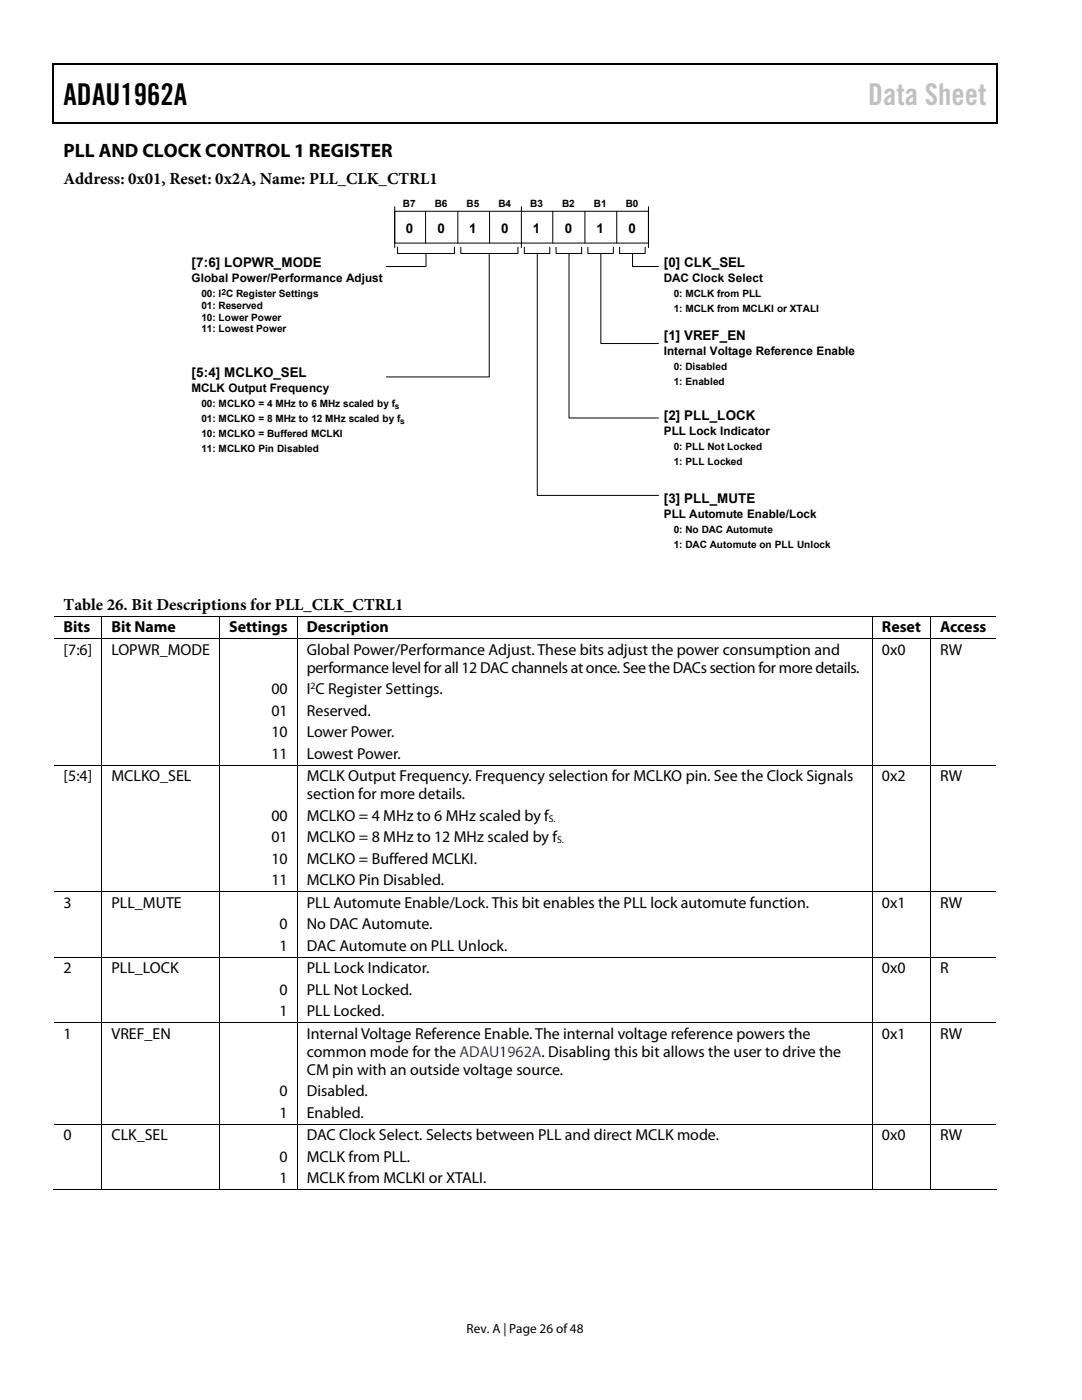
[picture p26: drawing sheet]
<svg xmlns="http://www.w3.org/2000/svg" width="216mm" height="279mm" viewBox="0 0 216 279" stroke-linecap="round" stroke-linejoin="round" font-family="sans-serif">
<defs><g id="words">
<text font-size="6" x="12.7" y="21">ADAU1962A</text>
<text font-size="6" fill="#c0c0c0" x="173.2" y="21">Data Sheet</text>
<text font-size="3.9" x="12.7" y="31.3">PLL AND CLOCK CONTROL 1 REGISTER</text>
<g font-size="3.3">
<text x="12.7" y="36.8">Address: 0x01, Reset: 0x2A, Name: PLL_CLK_CTRL1</text>
<text x="12.7" y="121.6">Table 26. Bit Descriptions for PLL_CLK_CTRL1</text>
</g>
<g font-size="3.2">
<text x="12.7" y="126.2">Bits</text>
<text x="12.7" y="130.7">[7:6]</text>
<text x="22.2" y="130.7">LOPWR_MODE</text>
<text x="22.2" y="126.2">Bit Name</text>
<text x="45.7" y="126.2">Settings</text>
<text x="61.2" y="126.2">Description</text>
<text x="61.2" y="130.7">Global Power/Performance Adjust. These bits adjust the power consumption and</text>
<text x="176" y="126.2">Reset</text>
<text x="176" y="130.7">0x0</text>
<text x="187.6" y="126.2">Access</text>
<text x="187.6" y="130.7">RW</text>
<text x="61.2" y="134.3">performance level for all 12 DAC channels at once. See the DACs section for more details.</text>
<text x="54.1" y="138.6">00</text>
<text x="54.1" y="142.9">01</text>
<text x="61.2" y="142.9">Reserved.</text>
<text x="61.2" y="138.6">I C Register Settings.</text>
<text x="54.1" y="147.2">10</text>
<text x="61.2" y="147.2">Lower Power.</text>
<text x="12.7" y="155.9">[5:4]</text>
<text x="22.2" y="155.9">MCLKO_SEL</text>
<text x="54.1" y="151.5">11</text>
<text x="61.2" y="151.5">Lowest Power.</text>
<text x="61.2" y="156">MCLK Output Frequency. Frequency selection for MCLKO pin. See the Clock Signals</text>
<text x="176" y="155.9">0x2</text>
<text x="187.6" y="155.9">RW</text>
<text x="61.2" y="159.5">section for more details.</text>
<text x="54.1" y="163.8">00</text>
<text x="61.2" y="163.8">MCLKO = 4 MHz to 6 MHz scaled by f</text>
<text x="54.1" y="168.1">01</text>
<text x="54.1" y="172.4">10</text>
<text x="61.2" y="168.1">MCLKO = 8 MHz to 12 MHz scaled by f</text>
<text x="61.2" y="172.4">MCLKO = Buffered MCLKI.</text>
<text x="54.1" y="176.7">11</text>
<text x="61.2" y="176.7">MCLKO Pin Disabled.</text>
<text x="12.7" y="181.2">3</text>
<text x="22.2" y="181.2">PLL_MUTE</text>
<text x="55.8" y="185.5">0</text>
<text x="61.2" y="181.2">PLL Automute Enable/Lock. This bit enables the PLL lock automute function.</text>
<text x="61.2" y="185.5">No DAC Automute.</text>
<text x="176" y="181.2">0x1</text>
<text x="187.6" y="181.2">RW</text>
<text x="55.8" y="189.8">1</text>
<text x="61.2" y="189.8">DAC Automute on PLL Unlock.</text>
<text x="12.7" y="194.2">2</text>
<text x="22.2" y="194.2">PLL_LOCK</text>
<text x="61.2" y="194.2">PLL Lock Indicator.</text>
<text x="176" y="194.2">0x0</text>
<text x="187.6" y="194.2">R</text>
<text x="55.8" y="198.5">0</text>
<text x="55.8" y="202.8">1</text>
<text x="61.2" y="202.8">PLL Locked.</text>
<text x="61.2" y="198.5">PLL Not Locked.</text>
<text x="12.7" y="207.3">1</text>
<text x="22.2" y="207.3">VREF_EN</text>
<text x="61.2" y="207.3">Internal Voltage Reference Enable. The internal voltage reference powers the</text>
<text x="176" y="207.3">0x1</text>
<text x="187.6" y="207.3">RW</text>
<text x="61.2" y="210.9">common mode for the ADAU1962A. Disabling this bit allows the user to drive the</text>
<text x="61.2" y="214.5">CM pin with an outside voltage source.</text>
<text x="55.8" y="218.8">0</text>
<text x="61.2" y="218.8">Disabled.</text>
<text x="12.7" y="227.6">0</text>
<text x="22.2" y="227.6">CLK_SEL</text>
<text x="55.8" y="223.1">1</text>
<text x="61.2" y="227.6">DAC Clock Select. Selects between PLL and direct MCLK mode.</text>
<text x="61.2" y="223.1">Enabled.</text>
<text x="176" y="227.6">0x0</text>
<text x="187.6" y="227.6">RW</text>
<text x="55.8" y="231.9">0</text>
<text x="61.2" y="231.9">MCLK from PLL.</text>
<text x="55.8" y="236.2">1</text>
<text x="61.2" y="236.2">MCLK from MCLKI or XTALI.</text>
</g>
<g font-size="2.7">
<text x="81" y="46.6">0</text>
<text x="87.3" y="46.6">0</text>
<text x="93.6" y="46.6">1</text>
<text x="100" y="46.6">0</text>
<text x="106.3" y="46.6">1</text>
<text x="112.7" y="46.6">0</text>
<text x="119" y="46.6">1</text>
<text x="125.4" y="46.6">0</text>
<text x="38.2" y="53.3">[7:6] LOPWR_MODE</text>
<text x="132.5" y="53.3">[0] CLK_SEL</text>
<text x="132.5" y="67.8">[1] VREF_EN</text>
<text x="38.2" y="75.1">[5:4] MCLKO_SEL</text>
<text x="132.5" y="83.8">[2] PLL_LOCK</text>
<text x="132.5" y="100.4">[3] PLL_MUTE</text>
</g>
<text font-size="2.6" x="93.1" y="266">Rev. A | Page 26 of 48</text>
<g font-size="2.3">
<text x="38.2" y="56.3">Global Power/Performance Adjust</text>
<text x="132.5" y="56.3">DAC Clock Select</text>
<text x="132.5" y="70.8">Internal Voltage Reference Enable</text>
<text x="38.2" y="78.1">MCLK Output Frequency</text>
<text x="132.5" y="86.8">PLL Lock Indicator</text>
<text x="132.5" y="103.4">PLL Automute Enable/Lock</text>
</g>
<g font-size="2">
<text x="80.4" y="41.2">B7</text>
<text x="86.8" y="41.2">B6</text>
<text x="93.1" y="41.2">B5</text>
<text x="99.5" y="41.2">B4</text>
<text x="105.8" y="41.2">B3</text>
<text x="112.2" y="41.2">B2</text>
<text x="118.5" y="41.2">B1</text>
<text x="124.9" y="41.2">B0</text>
<text x="40.2" y="59.3">00: I C Register Settings</text>
<text x="134.4" y="59.3">0: MCLK from PLL</text>
<text x="40.2" y="61.7">01: Reserved</text>
<text x="40.2" y="64">10: Lower Power</text>
<text x="134.4" y="62.3">1: MCLK from MCLKI or XTALI</text>
<text x="40.2" y="66.3">11: Lowest Power</text>
<text x="134.4" y="73.8">0: Disabled</text>
<text x="134.4" y="76.8">1: Enabled</text>
<text x="40.2" y="81.2">00: MCLKO = 4 MHz to 6 MHz scaled by f</text>
<text x="40.2" y="84.2">01: MCLKO = 8 MHz to 12 MHz scaled by f</text>
<text x="40.2" y="87.2">10: MCLKO = Buffered MCLKI</text>
<text x="134.4" y="89.8">0: PLL Not Locked</text>
<text x="40.2" y="90.2">11: MCLKO Pin Disabled</text>
<text x="134.4" y="92.8">1: PLL Locked</text>
<text x="134.4" y="106.4">0: No DAC Automute</text>
<text x="134.4" y="109.4">1: DAC Automute on PLL Unlock</text>
</g>
<g font-size="1.9">
<text x="62" y="137.5">2</text>
<text x="109.5" y="164">S.</text>
<text x="111.2" y="168.3">S.</text>
</g>
<g font-size="1.7">
<text x="44.2" y="58.8">2</text>
<text x="78.8" y="81.7">s</text>
<text x="79.9" y="84.7">s</text>
</g>
</g></defs>
<path d="M10.5 12.7h.3v1h-.3zM198.8 12.7h.2v1h-.2zM198.8 12.7h.2v.3h-.2zM198.8 24.4h.2v.3h-.2z" fill="#000"/>
<path d="M10.5 12.8h188.3M10.7 13.7v11M198.9 13.7v11M10.5 24.5h188.3" fill="none" stroke="#000" stroke-width=".25"/>
<g fill="none" stroke="#000" stroke-width=".2">
<path d="M78.8 42.2h50.6v6.3h-50.6zM78.8 41.3v8.1M79.3 49.3v1.3h11.4v-1.3M84.9 42.2v6.3M85 50.6v2.6h-7.9M91.4 42.2v6.3M91.9 49.3v1.3h11.5v-1.3M97.6 50.6v24.6h-20.5M97.7 42.2v6.3M104 41.3v8.1M104.6 49.3v1.3h5.1v-1.3M107.2 50.6v48.3h24.2"/>
<path d="M110.3 42.2v6.3M111 49.3v1.3h5.1v-1.3M113.5 50.6v32.8h17.9M116.7 42.2v6.3M117.3 49.3v1.3h5.1v-1.3M119.9 50.6v18h11.5M123.1 42.2v6.3M123.6 49.3v1.3h5.1v-1.3M126.2 50.6v2.6h5.2M129.4 41.3v8.1M10.8 123h188M10.8 127.5h188"/>
<path d="M20.3 123v4.4M20.3 127.6v25.1M43.8 123v4.4M43.8 127.6v25.1M59.3 123v4.4M59.3 127.6v25.1M174.1 123v4.4M174.1 127.6v25.1M185.7 123v4.4M185.7 127.6v25.1M10.8 152.7h188M20.3 152.8v25.1"/>
<path d="M43.8 152.8v25.1M59.3 152.8v25.1M174.1 152.8v25.1M185.7 152.8v25.1M10.8 178h188M20.3 178.1v12.9M43.8 178.1v12.9M59.3 178.1v12.9M174.1 178.1v12.9M185.7 178.1v12.9M10.8 191.1h188M20.3 191.1v12.9"/>
<path d="M43.8 191.1v12.9M59.3 191.1v12.9M174.1 191.1v12.9M185.7 191.1v12.9M10.8 204.1h188M20.3 204.2v20.1M43.8 204.2v20.1M59.3 204.2v20.1M174.1 204.2v20.1M185.7 204.2v20.1M10.5 237.4h9.8M10.8 224.4h188"/>
<path d="M20.3 224.5v13M20.4 237.4h23.3M43.8 224.5v13M43.9 237.4h15.3M59.3 224.5v13M59.4 237.4h114.6M174.1 224.5v13M174.2 237.4h11.4M185.7 224.5v13M185.8 237.4h13"/>
</g>
<use href="#words"/>
</svg>
